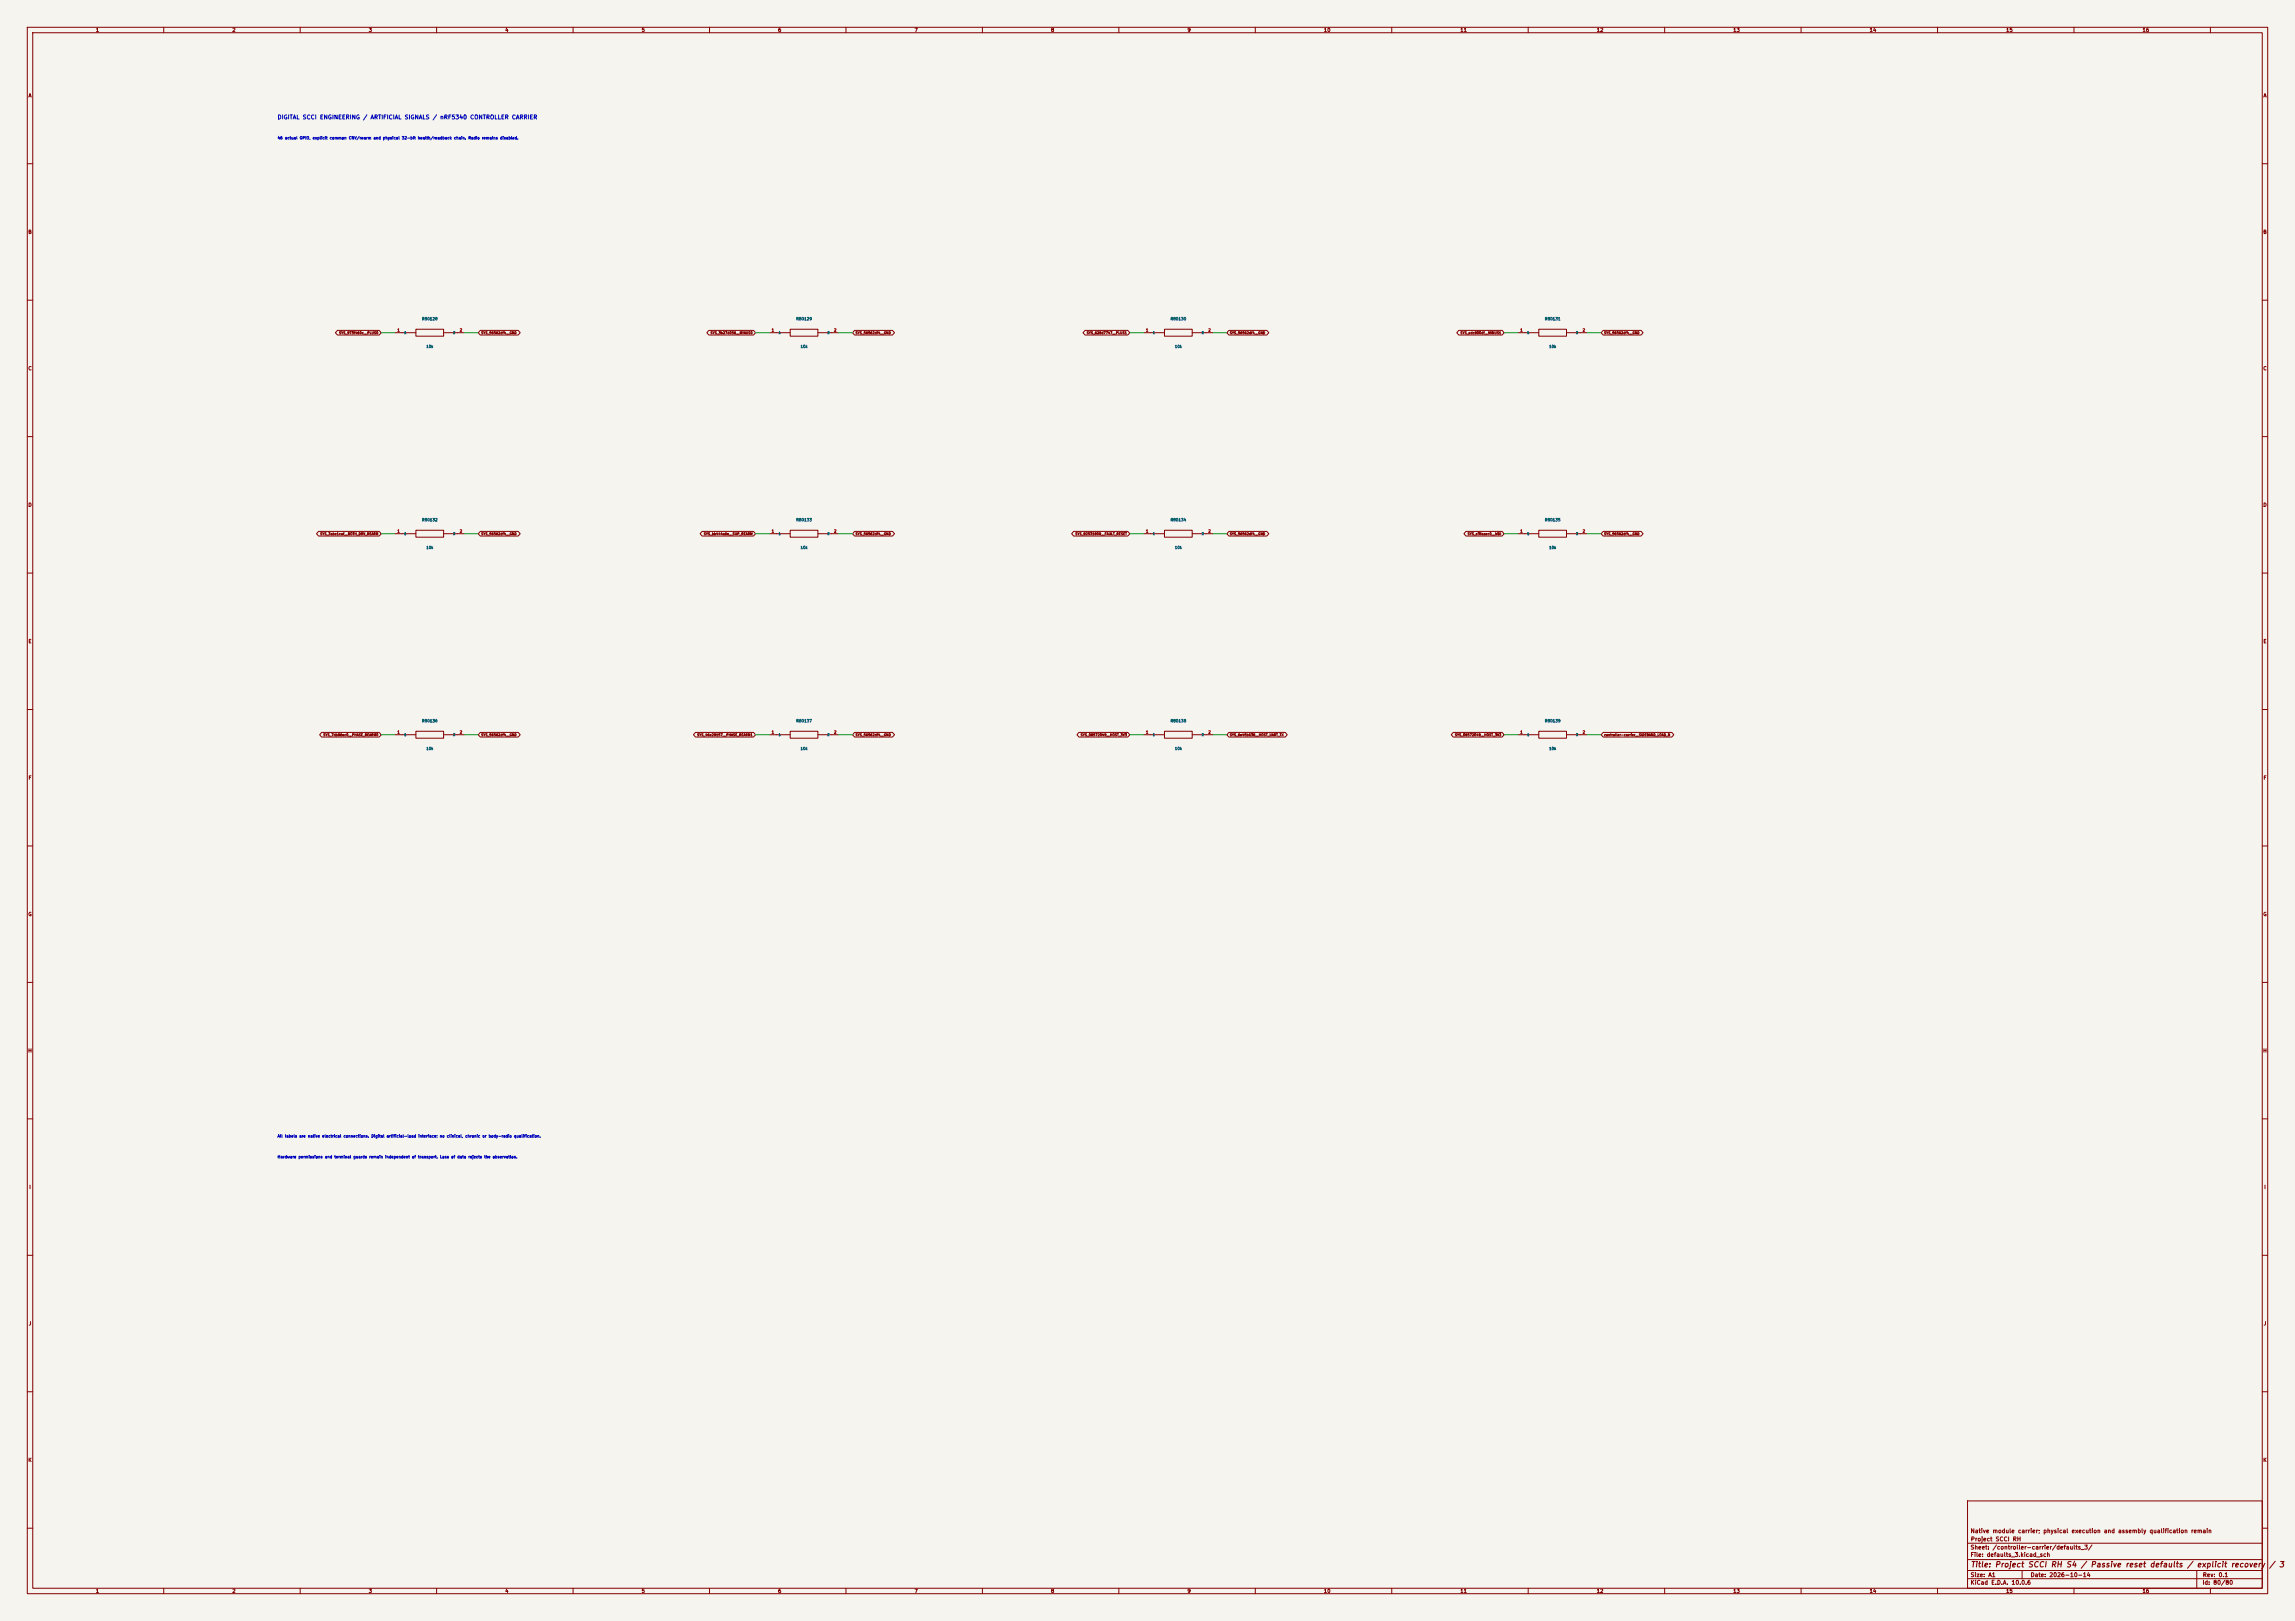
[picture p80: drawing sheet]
<svg xmlns="http://www.w3.org/2000/svg" width="841mm" height="594mm" viewBox="0 0 841 594" stroke-linecap="round" stroke-linejoin="round" font-family="sans-serif">
<defs><g id="words">
<g font-size="2" fill="#840000">
<text x="722" y="574.8">Title: Project SCCI RH S4 / Passive reset defaults / explicit recovery</text>
<text x="831.3" y="574.8">/ 3</text>
</g>
<text font-size="1.5" fill="#0000c2" x="101.6" y="44.1">DIGITAL SCCI ENGINEERING / ARTIFICIAL SIGNALS / nRF5340 CONTROLLER CARRIER</text>
<g font-size="1.5" fill="#840000">
<text x="721.9" y="562.1">Native module carrier; physical execution and assembly qualification remain</text>
<text x="721.9" y="568.1">Sheet: /controller-carrier/defaults_3/</text>
<text x="722" y="565.1">Project SCCI RH</text>
<text x="721.9" y="570.8">File: defaults_3.kicad_sch</text>
<text x="721.9" y="581">KiCad E.D.A. 10.0.6</text>
<text x="721.9" y="578.2">Size: A1</text>
<text x="743.9" y="578.2">Date: 2026-10-14</text>
<text x="806.9" y="581">Id: 80/80</text>
<text x="807" y="578.2">Rev: 0.1</text>
</g>
<g font-size="1.3" fill="#840000">
<text x="35" y="12">1</text>
<text x="85" y="12">2</text>
<text x="135" y="12">3</text>
<text x="185" y="12">4</text>
<text x="235" y="12">5</text>
<text x="285" y="12">6</text>
<text x="335" y="12">7</text>
<text x="385" y="12">8</text>
<text x="435" y="12">9</text>
<text x="485" y="12">10</text>
<text x="535" y="12">11</text>
<text x="585" y="12">12</text>
<text x="635" y="12">13</text>
<text x="685" y="12">14</text>
<text x="735" y="12">15</text>
<text x="785" y="12">16</text>
<text x="10.3" y="36">A</text>
<text x="829.3" y="36">A</text>
<text x="10.2" y="86">B</text>
<text x="829.2" y="86">B</text>
<text x="10.2" y="136">C</text>
<text x="829.2" y="136">C</text>
<text x="10.2" y="186">D</text>
<text x="829.2" y="186">D</text>
<text x="10.3" y="236">E</text>
<text x="829.3" y="236">E</text>
<text x="10.3" y="286">F</text>
<text x="829.3" y="286">F</text>
<text x="10.2" y="336">G</text>
<text x="829.2" y="336">G</text>
<text x="10.2" y="386">H</text>
<text x="829.2" y="386">H</text>
<text x="10.6" y="436">I</text>
<text x="829.6" y="436">I</text>
<text x="10.4" y="486">J</text>
<text x="829.4" y="486">J</text>
<text x="10.2" y="536">K</text>
<text x="829.2" y="536">K</text>
<text x="35" y="584">1</text>
<text x="85" y="584">2</text>
<text x="135" y="584">3</text>
<text x="185" y="584">4</text>
<text x="235" y="584">5</text>
<text x="285" y="584">6</text>
<text x="335" y="584">7</text>
<text x="385" y="584">8</text>
<text x="435" y="584">9</text>
<text x="485" y="584">10</text>
<text x="535" y="584">11</text>
<text x="585" y="584">12</text>
<text x="635" y="584">13</text>
<text x="685" y="584">14</text>
<text x="735" y="584">15</text>
<text x="785" y="584">16</text>
</g>
<g font-size="1" fill="#0000c2">
<text x="101.6" y="51.3">46 actual GPIO, explicit common CNV/rearm and physical 32-bit health/readback chain. Radio remains disabled.</text>
<text x="101.6" y="417.1">All labels are native electrical connections. Digital artificial-load interface; no clinical, chronic or body-radio qualification.</text>
<text x="101.6" y="424.7">Hardware permissions and terminal guards remain independent of transport. Loss of data rejects the observation.</text>
</g>
<g font-size="1" fill="#006464">
<text x="154.5" y="117.6">R80128</text>
<text x="291.7" y="117.6">R80129</text>
<text x="428.8" y="117.6">R80130</text>
<text x="566" y="117.6">R80131</text>
<text x="156.1" y="127.7">10k</text>
<text x="293.3" y="127.7">10k</text>
<text x="430.4" y="127.7">10k</text>
<text x="567.6" y="127.7">10k</text>
<text x="154.5" y="191.3">R80132</text>
<text x="291.7" y="191.3">R80133</text>
<text x="428.8" y="191.3">R80134</text>
<text x="566" y="191.3">R80135</text>
<text x="156.1" y="201.4">10k</text>
<text x="293.3" y="201.4">10k</text>
<text x="430.4" y="201.4">10k</text>
<text x="567.6" y="201.4">10k</text>
<text x="154.5" y="264.9">R80136</text>
<text x="291.7" y="264.9">R80137</text>
<text x="428.8" y="264.9">R80138</text>
<text x="566" y="264.9">R80139</text>
<text x="156.1" y="275">10k</text>
<text x="293.3" y="275">10k</text>
<text x="430.4" y="275">10k</text>
<text x="567.6" y="275">10k</text>
</g>
<g font-size="1" fill="#a90000">
<text x="145.5" y="121.7">1</text>
<text x="168.3" y="121.7">2</text>
<text x="282.6" y="121.7">1</text>
<text x="305.5" y="121.7">2</text>
<text x="419.8" y="121.7">1</text>
<text x="442.7" y="121.7">2</text>
<text x="557" y="121.7">1</text>
<text x="579.8" y="121.7">2</text>
<text x="145.5" y="195.4">1</text>
<text x="168.3" y="195.4">2</text>
<text x="282.6" y="195.4">1</text>
<text x="305.5" y="195.4">2</text>
<text x="419.8" y="195.4">1</text>
<text x="442.7" y="195.4">2</text>
<text x="557" y="195.4">1</text>
<text x="579.8" y="195.4">2</text>
<text x="145.5" y="269.1">1</text>
<text x="168.3" y="269.1">2</text>
<text x="282.6" y="269.1">1</text>
<text x="305.5" y="269.1">2</text>
<text x="419.8" y="269.1">1</text>
<text x="442.7" y="269.1">2</text>
<text x="557" y="269.1">1</text>
<text x="579.8" y="269.1">2</text>
</g>
<g font-size=".9" fill="#840000">
<text x="124.1" y="122.6">SYS_973f460c__PLUS0</text>
<text x="176.2" y="122.6">SYS_56562df4__GND</text>
<text x="260.3" y="122.6">SYS_3b27d056__MINUS0</text>
<text x="313.4" y="122.6">SYS_56562df4__GND</text>
<text x="398.1" y="122.6">SYS_628d7747__PLUS1</text>
<text x="450.6" y="122.6">SYS_56562df4__GND</text>
<text x="535.1" y="122.6">SYS_edc800df__MINUS1</text>
<text x="587.7" y="122.6">SYS_56562df4__GND</text>
<text x="117.2" y="196.3">SYS_3abe1caf__BOTH_DRV_REARM</text>
<text x="176.2" y="196.3">SYS_56562df4__GND</text>
<text x="257.8" y="196.3">SYS_bb444a6e__SUP_REARM</text>
<text x="313.4" y="196.3">SYS_56562df4__GND</text>
<text x="393.9" y="196.3">SYS_82531809__FAULT_RESET</text>
<text x="450.6" y="196.3">SYS_56562df4__GND</text>
<text x="537.7" y="196.3">SYS_e3faaec0__WDI</text>
<text x="587.7" y="196.3">SYS_56562df4__GND</text>
<text x="118.4" y="269.9">SYS_7db86ec0__PHASE_REARM0</text>
<text x="176.2" y="269.9">SYS_56562df4__GND</text>
<text x="255.4" y="269.9">SYS_46e29157__PHASE_REARM1</text>
<text x="313.4" y="269.9">SYS_56562df4__GND</text>
<text x="395.9" y="269.9">SYS_08572049__HOST_3V3</text>
<text x="450.6" y="269.9">SYS_6e45b638__HOST_UART_TX</text>
<text x="533" y="269.9">SYS_08572049__HOST_3V3</text>
<text x="587.7" y="269.9">controller-carrier__SIDEBAND_LOAD_N</text>
</g>
<g font-size=".9" fill="#006464">
<text x="148" y="122.6">1</text>
<text x="165.9" y="122.6">2</text>
<text x="285.2" y="122.6">1</text>
<text x="303.1" y="122.6">2</text>
<text x="422.4" y="122.6">1</text>
<text x="440.3" y="122.6">2</text>
<text x="559.5" y="122.6">1</text>
<text x="577.4" y="122.6">2</text>
<text x="148" y="196.2">1</text>
<text x="165.9" y="196.2">2</text>
<text x="285.2" y="196.2">1</text>
<text x="303.1" y="196.2">2</text>
<text x="422.4" y="196.2">1</text>
<text x="440.3" y="196.2">2</text>
<text x="559.5" y="196.2">1</text>
<text x="577.4" y="196.2">2</text>
<text x="148" y="269.9">1</text>
<text x="165.9" y="269.9">2</text>
<text x="285.2" y="269.9">1</text>
<text x="303.1" y="269.9">2</text>
<text x="422.4" y="269.9">1</text>
<text x="440.3" y="269.9">2</text>
<text x="559.5" y="269.9">1</text>
<text x="577.4" y="269.9">2</text>
</g>
</g></defs>
<path d="M0 0h841v594h-841z" fill="#f5f4ef" stroke="#f5f4ef" stroke-width=".37"/>
<g fill="none" stroke="#840000" stroke-width=".37">
<path d="M10 10h821v574h-821zM12 12h817v570h-817zM60 10v2M110 10v2M160 10v2M210 10v2M260 10v2M310 10v2M360 10v2M410 10v2M460 10v2M510 10v2"/>
<path d="M560 10v2M610 10v2M660 10v2M710 10v2M760 10v2M810 10v2M10 60h2M829 60h2M10 110h2M829 110h2M123.7 121.1h15.3l.7 .8-.7 .9h-15.3l-.8-.9zM144.8 121.9h7.6"/>
<path d="M152.4 120.6h10.2v2.6h-10.2zM162.6 121.9h7.6M176 121.1h13.9l.7 .8-.7 .9h-13.9l-.7-.9zM259.8 121.1h16.3l.8 .8-.8 .9h-16.3l-.8-.9zM281.9 121.9h7.7M289.6 120.6h10.1v2.6h-10.1zM299.7 121.9h7.6M313.2 121.1h13.8l.8 .8-.8 .9h-13.8l-.8-.9zM397.6 121.1h15.7l.7 .8-.7 .9h-15.7l-.7-.9zM419.1 121.9h7.6M426.7 120.6h10.2v2.6h-10.2zM436.9 121.9h7.6"/>
<path d="M450.3 121.1h13.9l.8 .8-.8 .9h-13.9l-.7-.9zM534.6 121.1h15.8l.8 .8-.8 .9h-15.8l-.8-.9zM556.3 121.9h7.6M563.9 120.6h10.1v2.6h-10.1zM574 121.9h7.7M587.5 121.1h13.9l.7 .8-.7 .9h-13.9l-.8-.9zM10 160h2M829 160h2M116.7 194.7h22.3l.7 .9-.7 .8h-22.3l-.7-.8zM144.8 195.6h7.6M152.4 194.3h10.2v2.5h-10.2zM162.6 195.6h7.6"/>
<path d="M176 194.7h13.9l.7 .9-.7 .8h-13.9l-.7-.8zM257.3 194.7h18.8l.8 .9-.8 .8h-18.8l-.8-.8zM281.9 195.6h7.7M289.6 194.3h10.1v2.5h-10.1zM299.7 195.6h7.6M313.2 194.7h13.8l.8 .9-.8 .8h-13.8l-.8-.8zM393.4 194.7h19.9l.7 .9-.7 .8h-19.9l-.7-.8zM419.1 195.6h7.6M426.7 194.3h10.2v2.5h-10.2zM436.9 195.6h7.6M450.3 194.7h13.9l.8 .9-.8 .8h-13.9l-.7-.8zM537.2 194.7h13.2l.8 .9-.8 .8h-13.2l-.7-.8z"/>
<path d="M556.3 195.6h7.6M563.9 194.3h10.1v2.5h-10.1zM574 195.6h7.7M587.5 194.7h13.9l.7 .9-.7 .8h-13.9l-.8-.8zM10 210h2M829 210h2M10 260h2M829 260h2M117.9 268.4h21.1l.7 .8-.7 .9h-21.1l-.8-.9zM144.8 269.2h7.6M152.4 268h10.2v2.5h-10.2zM162.6 269.2h7.6"/>
<path d="M176 268.4h13.9l.7 .8-.7 .9h-13.9l-.7-.9zM254.9 268.4h21.2l.8 .8-.8 .9h-21.2l-.8-.9zM281.9 269.2h7.7M289.6 268h10.1v2.5h-10.1zM299.7 269.2h7.6M313.2 268.4h13.8l.8 .8-.8 .9h-13.8l-.8-.9zM395.4 268.4h17.9l.7 .8-.7 .9h-17.9l-.8-.9zM419.1 269.2h7.6M426.7 268h10.2v2.5h-10.2zM436.9 269.2h7.6M450.3 268.4h20.7l.7 .8-.7 .9h-20.7l-.7-.9zM532.5 268.4h17.9l.8 .8-.8 .9h-17.9l-.7-.9z"/>
<path d="M556.3 269.2h7.6M563.9 268h10.1v2.5h-10.1zM574 269.2h7.7M587.5 268.4h25.1l.8 .8-.8 .9h-25.1l-.8-.9zM10 310h2M829 310h2M10 360h2M829 360h2M10 410h2M829 410h2M10 460h2M829 460h2"/>
<path d="M10 510h2M829 510h2M10 560h2M721 550h108v32h-108zM829 560h2M721 578.5h108M721 575.5h108M721 571.5h108M721 565.5h108M741 575.5v3M805 575.5v6.5M60 582v2"/>
<path d="M110 582v2M160 582v2M210 582v2M260 582v2M310 582v2M360 582v2M410 582v2M460 582v2M510 582v2M560 582v2M610 582v2M660 582v2"/>
<path d="M710 582v2M760 582v2M810 582v2"/>
</g>
<g fill="none" stroke="#009600" stroke-width=".37">
<path d="M139.7 121.9h5.1M170.2 121.9h5.1M276.9 121.9h5M307.3 121.9h5.1M414 121.9h5.1M444.5 121.9h5.1M551.2 121.9h5.1M581.7 121.9h5M139.7 195.6h5.1M170.2 195.6h5.1M276.9 195.6h5M307.3 195.6h5.1"/>
<path d="M414 195.6h5.1M444.5 195.6h5.1M551.2 195.6h5.1M581.7 195.6h5M139.7 269.2h5.1M170.2 269.2h5.1M276.9 269.2h5M307.3 269.2h5.1M414 269.2h5.1M444.5 269.2h5.1M551.2 269.2h5.1M581.7 269.2h5"/>
</g>
<use href="#words"/>
</svg>
